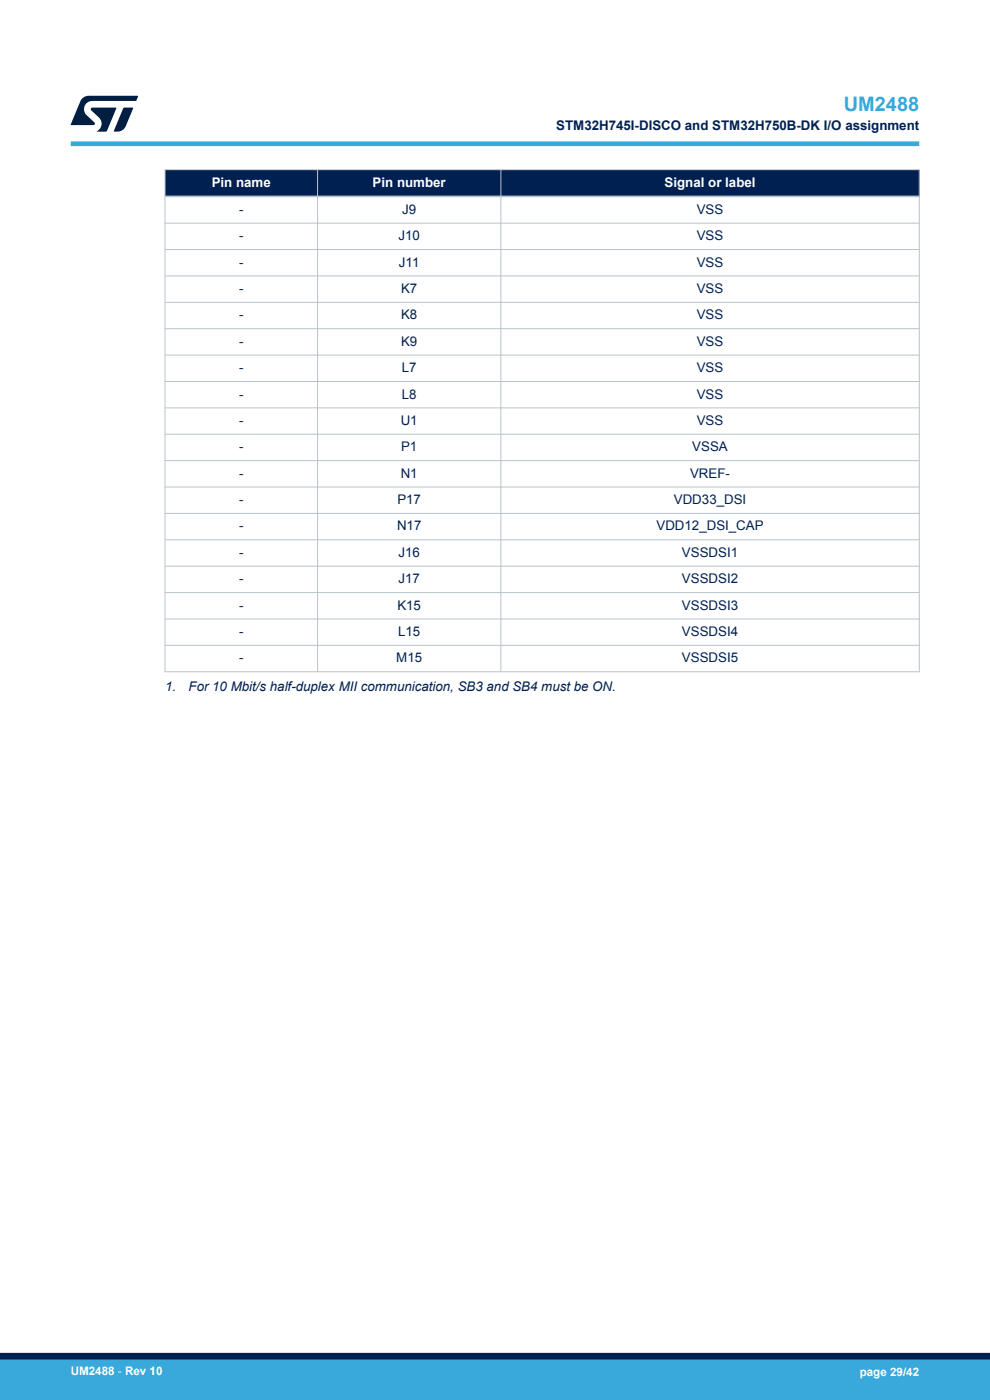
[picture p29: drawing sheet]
<svg xmlns="http://www.w3.org/2000/svg" width="210mm" height="297mm" viewBox="0 0 210 297" stroke-linecap="round" stroke-linejoin="round" font-family="sans-serif">
<defs><g id="words">
<text font-size="4.2" fill="#39a9dc" x="179" y="23.5">UM2488</text>
<g font-size="2.8" fill="#002052">
<text x="118" y="27.5">STM32H745I-DISCO and STM32H750B-DK I/O assignment</text>
<text x="50.7" y="45.4">-</text>
<text x="85.3" y="45.4">J9</text>
<text x="147.8" y="45.4">VSS</text>
<text x="50.7" y="50.9">-</text>
<text x="84.5" y="50.9">J10</text>
<text x="147.8" y="50.9">VSS</text>
<text x="50.7" y="56.5">-</text>
<text x="84.6" y="56.5">J11</text>
<text x="147.8" y="56.5">VSS</text>
<text x="50.7" y="62.1">-</text>
<text x="85.1" y="62.1">K7</text>
<text x="147.8" y="62.1">VSS</text>
<text x="50.7" y="67.7">-</text>
<text x="85.1" y="67.7">K8</text>
<text x="147.8" y="67.7">VSS</text>
<text x="50.7" y="73.3">-</text>
<text x="85.1" y="73.3">K9</text>
<text x="147.8" y="73.3">VSS</text>
<text x="50.7" y="78.9">-</text>
<text x="85.2" y="78.9">L7</text>
<text x="147.8" y="78.9">VSS</text>
<text x="50.7" y="84.5">-</text>
<text x="85.2" y="84.5">L8</text>
<text x="147.8" y="84.5">VSS</text>
<text x="50.7" y="95.7">-</text>
<text x="50.7" y="90.1">-</text>
<text x="85" y="90.1">U1</text>
<text x="85.1" y="95.7">P1</text>
<text x="146.9" y="95.7">VSSA</text>
<text x="147.8" y="90.1">VSS</text>
<text x="50.7" y="101.3">-</text>
<text x="85" y="101.3">N1</text>
<text x="146.4" y="101.3">VREF-</text>
<text x="50.7" y="106.9">-</text>
<text x="84.3" y="106.9">P17</text>
<text x="142.9" y="106.9">VDD33_DSI</text>
<text x="50.7" y="112.5">-</text>
<text x="84.2" y="112.5">N17</text>
<text x="139.3" y="112.5">VDD12_DSI_CAP</text>
<text x="50.7" y="118.1">-</text>
<text x="84.5" y="118.1">J16</text>
<text x="144.7" y="118.1">VSSDSI1</text>
<text x="50.7" y="123.7">-</text>
<text x="84.5" y="123.7">J17</text>
<text x="144.7" y="123.7">VSSDSI2</text>
<text x="50.7" y="129.3">-</text>
<text x="84.3" y="129.3">K15</text>
<text x="144.7" y="129.3">VSSDSI3</text>
<text x="50.7" y="134.9">-</text>
<text x="84.4" y="134.9">L15</text>
<text x="144.7" y="134.9">VSSDSI4</text>
<text x="50.7" y="140.5">-</text>
<text x="84.1" y="140.5">M15</text>
<text x="144.7" y="140.5">VSSDSI5</text>
<text x="35" y="146.6">1.</text>
<text x="40" y="146.6">For 10 Mbit/s half-duplex MII communication, SB3 and SB4 must be ON.</text>
</g>
<g font-size="2.8" fill="#fff">
<text x="44.9" y="39.6">Pin name</text>
<text x="79" y="39.6">Pin number</text>
<text x="141" y="39.6">Signal or label</text>
</g>
<g font-size="2.5" fill="#fff">
<text x="15" y="291.6">UM2488 - Rev 10</text>
<text x="182.4" y="291.9">page 29/42</text>
</g>
</g></defs>
<g fill="#002052">
<path d="M35 36h160v5.7h-160z" fill-rule="evenodd"/>
<path d="M35 36h160v5.7h-160z" fill-rule="evenodd"/>
</g>
<g fill="none" stroke="#b9c4ca" stroke-width=".21">
<path d="M34.9 36h160.2M35 35.9v106.7M67.4 35.9v106.7M106.2 35.9v106.7M195 35.9v106.7M34.9 47.3h160.2M34.9 52.9h160.2M34.9 58.5h160.2M34.9 64.1h160.2M34.9 69.7h160.2M34.9 75.3h160.2M34.9 80.9h160.2"/>
<path d="M34.9 86.5h160.2M34.9 92.1h160.2M34.9 97.7h160.2M34.9 103.3h160.2M34.9 108.9h160.2M34.9 114.5h160.2M34.9 120.1h160.2M34.9 125.7h160.2M34.9 131.3h160.2M34.9 136.9h160.2M34.9 142.5h160.2"/>
</g>
<path d="M34.9 41.7h160.2" fill="none" stroke="#b9c4ca" stroke-width=".35"/>
<path d="M15 30.5h180" fill="none" stroke="#39a9dc" stroke-width="1"/>
<g fill="#001e41">
<path d="M17.6 20.8l1.2-.5 10.5 .1-.5 1h-9.2a1.74 1.74 0 0 0-1.6 1 1.74 1.74 0 0 0 .3 2l1.7 1.6 .1 .2-.1 .3h-5l2.1-5z"/>
<path d="M26.2 22.9h2.1l-1.6 3.9a1.92 1.92 0 0 1-1.8 1.1h-.7l-.1-.1z"/>
<path d="M19.4 22.9l5.2-.1 .1 .1-2.1 5h-2.1a1.85 1.85 0 0 0 .5-2.9l-1.6-1.6-.2-.2z"/>
</g>
<g fill="#39a9dc">
<path d="M0 288.4h210v8.6h-210z" fill-rule="evenodd"/>
<path d="M-.1 288.4h210.2v4.4h-210.2z" fill-rule="evenodd"/>
</g>
<path d="M0 287.7h210" fill="none" stroke="#002052" stroke-width="1.4"/>
<use href="#words"/>
</svg>
